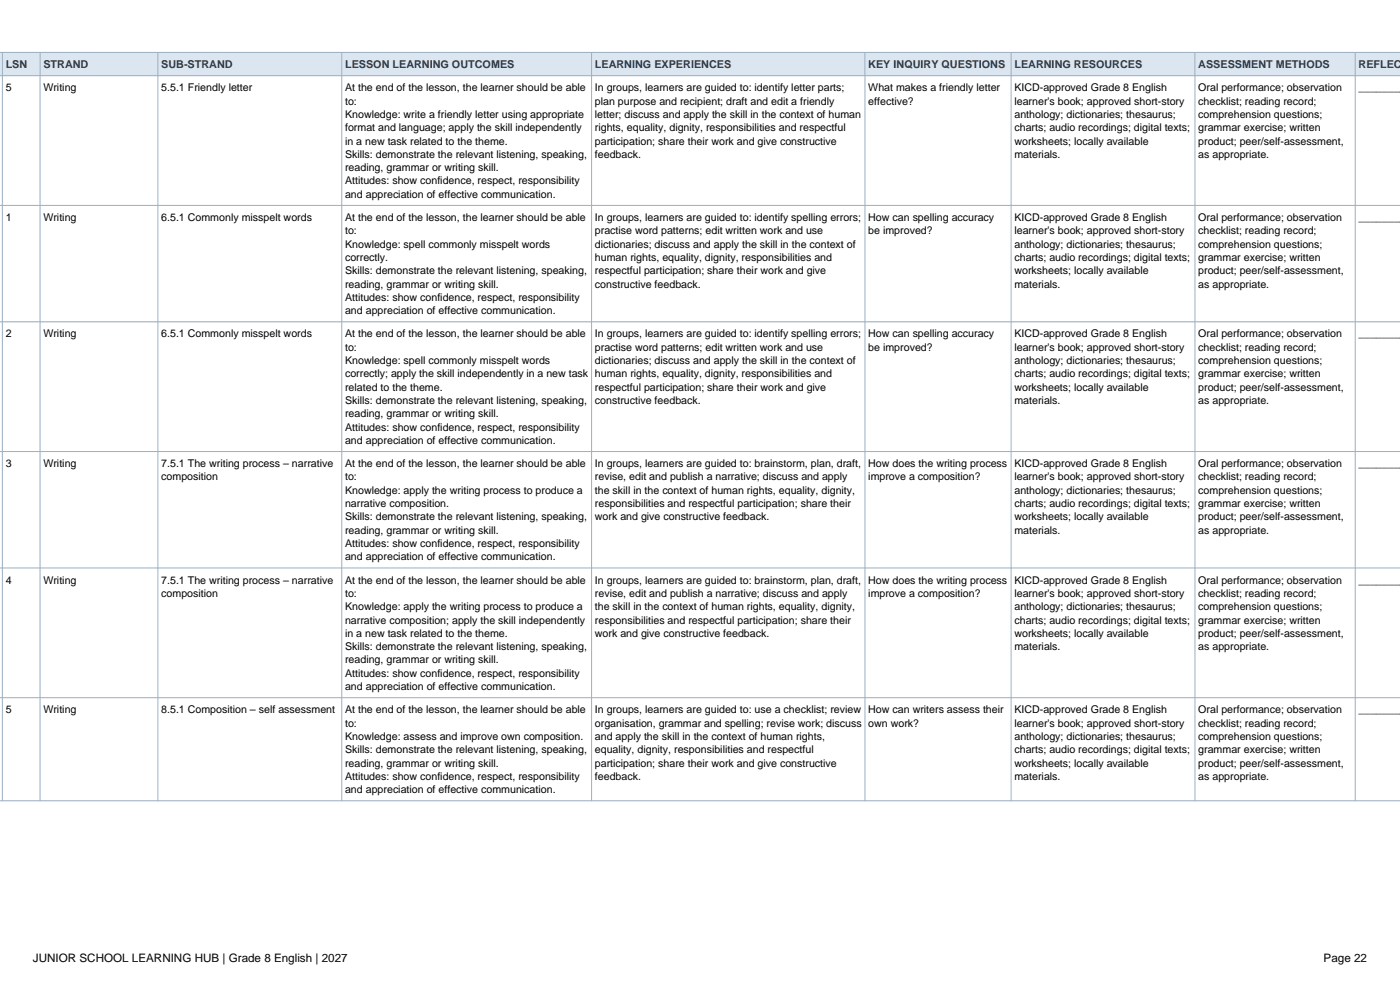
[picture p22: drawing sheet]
<svg xmlns="http://www.w3.org/2000/svg" width="297mm" height="210mm" viewBox="0 0 297 210" stroke-linecap="round" stroke-linejoin="round" font-family="sans-serif">
<defs><g id="words">
<g font-size="2.5">
<text x="7" y="204">JUNIOR SCHOOL LEARNING HUB | Grade 8 English | 2027</text>
<text x="280.8" y="204">Page 22</text>
</g>
<g font-size="2.3" fill="#17365d">
<text x="1.2" y="14.5">LSN</text>
<text x="9.2" y="14.5">STRAND</text>
<text x="34.2" y="14.5">SUB-STRAND</text>
<text x="73.2" y="14.5">LESSON LEARNING OUTCOMES</text>
<text x="126.2" y="14.5">LEARNING EXPERIENCES</text>
<text x="184.2" y="14.5">KEY INQUIRY QUESTIONS</text>
<text x="215.2" y="14.5">LEARNING RESOURCES</text>
<text x="254.2" y="14.5">ASSESSMENT METHODS</text>
<text x="288.2" y="14.5">REFLECT</text>
</g>
<g font-size="2.3">
<text x="1.2" y="19.4">5</text>
<text x="9.2" y="19.4">Writing</text>
<text x="34.2" y="19.4">5.5.1 Friendly letter</text>
<text x="73.2" y="19.4">At the end of the lesson, the learner should be able</text>
<text x="73.2" y="22.2">to:</text>
<text x="126.2" y="19.4">In groups, learners are guided to: identify letter parts;</text>
<text x="126.2" y="22.2">plan purpose and recipient; draft and edit a friendly</text>
<text x="184.2" y="19.4">What makes a friendly letter</text>
<text x="184.2" y="22.2">effective?</text>
<text x="215.2" y="19.4">KICD-approved Grade 8 English</text>
<text x="215.2" y="22.2">learner's book; approved short-story</text>
<text x="254.2" y="19.4">Oral performance; observation</text>
<text x="254.2" y="22.2">checklist; reading record;</text>
<text x="288.2" y="19.4">________</text>
<text x="73.2" y="25">Knowledge: write a friendly letter using appropriate</text>
<text x="73.2" y="27.8">format and language; apply the skill independently</text>
<text x="126.2" y="25">letter; discuss and apply the skill in the context of human</text>
<text x="126.2" y="27.8">rights, equality, dignity, responsibilities and respectful</text>
<text x="215.2" y="25">anthology; dictionaries; thesaurus;</text>
<text x="215.2" y="27.8">charts; audio recordings; digital texts;</text>
<text x="254.2" y="25">comprehension questions;</text>
<text x="254.2" y="27.8">grammar exercise; written</text>
<text x="73.2" y="30.7">in a new task related to the theme.</text>
<text x="73.2" y="33.5">Skills: demonstrate the relevant listening, speaking,</text>
<text x="126.2" y="30.7">participation; share their work and give constructive</text>
<text x="126.2" y="33.5">feedback.</text>
<text x="215.2" y="30.7">worksheets; locally available</text>
<text x="215.2" y="33.5">materials.</text>
<text x="254.2" y="30.7">product; peer/self-assessment,</text>
<text x="254.2" y="33.5">as appropriate.</text>
<text x="73.2" y="36.3">reading, grammar or writing skill.</text>
<text x="73.2" y="39.1">Attitudes: show confidence, respect, responsibility</text>
<text x="73.2" y="41.9">and appreciation of effective communication.</text>
<text x="1.2" y="46.9">1</text>
<text x="9.2" y="46.9">Writing</text>
<text x="34.2" y="46.9">6.5.1 Commonly misspelt words</text>
<text x="73.2" y="46.9">At the end of the lesson, the learner should be able</text>
<text x="126.2" y="46.9">In groups, learners are guided to: identify spelling errors;</text>
<text x="184.2" y="46.9">How can spelling accuracy</text>
<text x="215.2" y="46.9">KICD-approved Grade 8 English</text>
<text x="254.2" y="46.9">Oral performance; observation</text>
<text x="288.2" y="46.9">________</text>
<text x="73.2" y="49.7">to:</text>
<text x="73.2" y="52.5">Knowledge: spell commonly misspelt words</text>
<text x="126.2" y="49.7">practise word patterns; edit written work and use</text>
<text x="126.2" y="52.5">dictionaries; discuss and apply the skill in the context of</text>
<text x="184.2" y="49.7">be improved?</text>
<text x="215.2" y="49.7">learner's book; approved short-story</text>
<text x="215.2" y="52.5">anthology; dictionaries; thesaurus;</text>
<text x="254.2" y="49.7">checklist; reading record;</text>
<text x="254.2" y="52.5">comprehension questions;</text>
<text x="73.2" y="55.4">correctly.</text>
<text x="73.2" y="58.2">Skills: demonstrate the relevant listening, speaking,</text>
<text x="126.2" y="55.4">human rights, equality, dignity, responsibilities and</text>
<text x="126.2" y="58.2">respectful participation; share their work and give</text>
<text x="215.2" y="55.4">charts; audio recordings; digital texts;</text>
<text x="215.2" y="58.2">worksheets; locally available</text>
<text x="254.2" y="55.4">grammar exercise; written</text>
<text x="254.2" y="58.2">product; peer/self-assessment,</text>
<text x="73.2" y="61">reading, grammar or writing skill.</text>
<text x="73.2" y="63.8">Attitudes: show confidence, respect, responsibility</text>
<text x="126.2" y="61">constructive feedback.</text>
<text x="215.2" y="61">materials.</text>
<text x="254.2" y="61">as appropriate.</text>
<text x="1.2" y="71.6">2</text>
<text x="9.2" y="71.6">Writing</text>
<text x="34.2" y="71.6">6.5.1 Commonly misspelt words</text>
<text x="73.2" y="66.6">and appreciation of effective communication.</text>
<text x="73.2" y="71.6">At the end of the lesson, the learner should be able</text>
<text x="126.2" y="71.6">In groups, learners are guided to: identify spelling errors;</text>
<text x="184.2" y="71.6">How can spelling accuracy</text>
<text x="215.2" y="71.6">KICD-approved Grade 8 English</text>
<text x="254.2" y="71.6">Oral performance; observation</text>
<text x="288.2" y="71.6">________</text>
<text x="73.2" y="74.4">to:</text>
<text x="73.2" y="77.2">Knowledge: spell commonly misspelt words</text>
<text x="126.2" y="74.4">practise word patterns; edit written work and use</text>
<text x="126.2" y="77.2">dictionaries; discuss and apply the skill in the context of</text>
<text x="184.2" y="74.4">be improved?</text>
<text x="215.2" y="74.4">learner's book; approved short-story</text>
<text x="215.2" y="77.2">anthology; dictionaries; thesaurus;</text>
<text x="254.2" y="74.4">checklist; reading record;</text>
<text x="254.2" y="77.2">comprehension questions;</text>
<text x="73.2" y="80">correctly; apply the skill independently in a new task</text>
<text x="73.2" y="82.9">related to the theme.</text>
<text x="126.2" y="80">human rights, equality, dignity, responsibilities and</text>
<text x="126.2" y="82.9">respectful participation; share their work and give</text>
<text x="215.2" y="80">charts; audio recordings; digital texts;</text>
<text x="215.2" y="82.9">worksheets; locally available</text>
<text x="254.2" y="80">grammar exercise; written</text>
<text x="254.2" y="82.9">product; peer/self-assessment,</text>
<text x="73.2" y="85.7">Skills: demonstrate the relevant listening, speaking,</text>
<text x="73.2" y="88.5">reading, grammar or writing skill.</text>
<text x="126.2" y="85.7">constructive feedback.</text>
<text x="215.2" y="85.7">materials.</text>
<text x="254.2" y="85.7">as appropriate.</text>
<text x="73.2" y="91.3">Attitudes: show confidence, respect, responsibility</text>
<text x="73.2" y="94.2">and appreciation of effective communication.</text>
<text x="1.2" y="99.1">3</text>
<text x="9.2" y="99.1">Writing</text>
<text x="34.2" y="99.1">7.5.1 The writing process – narrative</text>
<text x="34.2" y="101.9">composition</text>
<text x="73.2" y="99.1">At the end of the lesson, the learner should be able</text>
<text x="73.2" y="101.9">to:</text>
<text x="126.2" y="99.1">In groups, learners are guided to: brainstorm, plan, draft,</text>
<text x="126.2" y="101.9">revise, edit and publish a narrative; discuss and apply</text>
<text x="184.2" y="99.1">How does the writing process</text>
<text x="184.2" y="101.9">improve a composition?</text>
<text x="215.2" y="99.1">KICD-approved Grade 8 English</text>
<text x="215.2" y="101.9">learner's book; approved short-story</text>
<text x="254.2" y="99.1">Oral performance; observation</text>
<text x="254.2" y="101.9">checklist; reading record;</text>
<text x="288.2" y="99.1">________</text>
<text x="73.2" y="104.7">Knowledge: apply the writing process to produce a</text>
<text x="73.2" y="107.6">narrative composition.</text>
<text x="126.2" y="104.7">the skill in the context of human rights, equality, dignity,</text>
<text x="126.2" y="107.6">responsibilities and respectful participation; share their</text>
<text x="215.2" y="104.7">anthology; dictionaries; thesaurus;</text>
<text x="215.2" y="107.6">charts; audio recordings; digital texts;</text>
<text x="254.2" y="104.7">comprehension questions;</text>
<text x="254.2" y="107.6">grammar exercise; written</text>
<text x="73.2" y="110.4">Skills: demonstrate the relevant listening, speaking,</text>
<text x="73.2" y="113.2">reading, grammar or writing skill.</text>
<text x="126.2" y="110.4">work and give constructive feedback.</text>
<text x="215.2" y="110.4">worksheets; locally available</text>
<text x="215.2" y="113.2">materials.</text>
<text x="254.2" y="110.4">product; peer/self-assessment,</text>
<text x="254.2" y="113.2">as appropriate.</text>
<text x="73.2" y="116">Attitudes: show confidence, respect, responsibility</text>
<text x="73.2" y="118.9">and appreciation of effective communication.</text>
<text x="1.2" y="123.8">4</text>
<text x="9.2" y="123.8">Writing</text>
<text x="34.2" y="123.8">7.5.1 The writing process – narrative</text>
<text x="73.2" y="123.8">At the end of the lesson, the learner should be able</text>
<text x="126.2" y="123.8">In groups, learners are guided to: brainstorm, plan, draft,</text>
<text x="184.2" y="123.8">How does the writing process</text>
<text x="215.2" y="123.8">KICD-approved Grade 8 English</text>
<text x="254.2" y="123.8">Oral performance; observation</text>
<text x="288.2" y="123.8">________</text>
<text x="34.2" y="126.6">composition</text>
<text x="73.2" y="126.6">to:</text>
<text x="73.2" y="129.4">Knowledge: apply the writing process to produce a</text>
<text x="126.2" y="126.6">revise, edit and publish a narrative; discuss and apply</text>
<text x="126.2" y="129.4">the skill in the context of human rights, equality, dignity,</text>
<text x="184.2" y="126.6">improve a composition?</text>
<text x="215.2" y="126.6">learner's book; approved short-story</text>
<text x="215.2" y="129.4">anthology; dictionaries; thesaurus;</text>
<text x="254.2" y="126.6">checklist; reading record;</text>
<text x="254.2" y="129.4">comprehension questions;</text>
<text x="73.2" y="132.3">narrative composition; apply the skill independently</text>
<text x="73.2" y="135.1">in a new task related to the theme.</text>
<text x="73.2" y="137.9">Skills: demonstrate the relevant listening, speaking,</text>
<text x="126.2" y="132.3">responsibilities and respectful participation; share their</text>
<text x="126.2" y="135.1">work and give constructive feedback.</text>
<text x="215.2" y="132.3">charts; audio recordings; digital texts;</text>
<text x="215.2" y="135.1">worksheets; locally available</text>
<text x="215.2" y="137.9">materials.</text>
<text x="254.2" y="132.3">grammar exercise; written</text>
<text x="254.2" y="135.1">product; peer/self-assessment,</text>
<text x="254.2" y="137.9">as appropriate.</text>
<text x="73.2" y="140.7">reading, grammar or writing skill.</text>
<text x="73.2" y="143.5">Attitudes: show confidence, respect, responsibility</text>
<text x="73.2" y="146.4">and appreciation of effective communication.</text>
<text x="1.2" y="151.3">5</text>
<text x="9.2" y="151.3">Writing</text>
<text x="34.2" y="151.3">8.5.1 Composition – self assessment</text>
<text x="73.2" y="151.3">At the end of the lesson, the learner should be able</text>
<text x="73.2" y="154.1">to:</text>
<text x="126.2" y="151.3">In groups, learners are guided to: use a checklist; review</text>
<text x="126.2" y="154.1">organisation, grammar and spelling; revise work; discuss</text>
<text x="184.2" y="151.3">How can writers assess their</text>
<text x="184.2" y="154.1">own work?</text>
<text x="215.2" y="151.3">KICD-approved Grade 8 English</text>
<text x="215.2" y="154.1">learner's book; approved short-story</text>
<text x="254.2" y="151.3">Oral performance; observation</text>
<text x="254.2" y="154.1">checklist; reading record;</text>
<text x="288.2" y="151.3">________</text>
<text x="73.2" y="157">Knowledge: assess and improve own composition.</text>
<text x="73.2" y="159.8">Skills: demonstrate the relevant listening, speaking,</text>
<text x="126.2" y="157">and apply the skill in the context of human rights,</text>
<text x="126.2" y="159.8">equality, dignity, responsibilities and respectful</text>
<text x="215.2" y="157">anthology; dictionaries; thesaurus;</text>
<text x="215.2" y="159.8">charts; audio recordings; digital texts;</text>
<text x="254.2" y="157">comprehension questions;</text>
<text x="254.2" y="159.8">grammar exercise; written</text>
<text x="73.2" y="162.6">reading, grammar or writing skill.</text>
<text x="73.2" y="165.4">Attitudes: show confidence, respect, responsibility</text>
<text x="126.2" y="162.6">participation; share their work and give constructive</text>
<text x="126.2" y="165.4">feedback.</text>
<text x="215.2" y="162.6">worksheets; locally available</text>
<text x="215.2" y="165.4">materials.</text>
<text x="254.2" y="162.6">product; peer/self-assessment,</text>
<text x="254.2" y="165.4">as appropriate.</text>
<text x="73.2" y="168.2">and appreciation of effective communication.</text>
</g>
</g></defs>
<path d="M-.1 11.1h297.2v5h-297.2z" fill-rule="evenodd" fill="#dce6f1"/>
<g fill="none" stroke="#9aafc1" stroke-width=".21">
<path d="M0 11.1h297.1M0 16.1h297.1M.5 11.1v158.8M8.5 11.1v158.8M33.5 11.1v158.8M72.5 11.1v158.8M125.5 11.1v158.8M183.5 11.1v158.8M214.5 11.1v158.8M253.5 11.1v158.8M287.5 11.1v158.8M0 43.6h297.1"/>
<path d="M0 68.3h297.1M0 95.8h297.1M0 120.5h297.1M0 148h297.1M0 169.9h297.1"/>
</g>
<use href="#words"/>
</svg>
